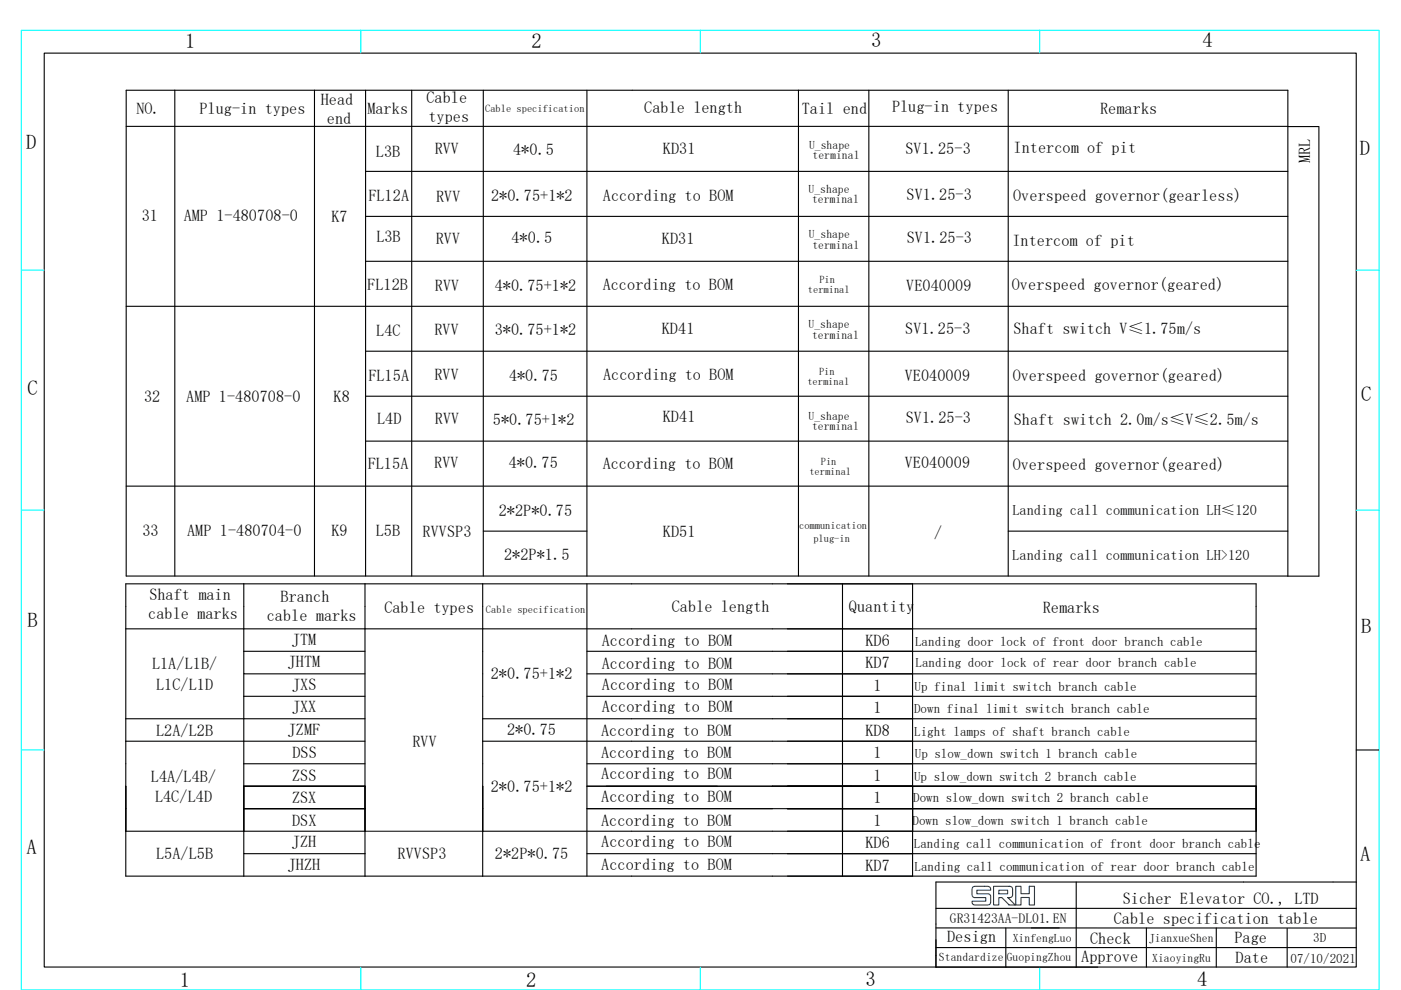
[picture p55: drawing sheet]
<svg xmlns="http://www.w3.org/2000/svg" width="297mm" height="210mm" viewBox="0 0 297 210" stroke-linecap="round" stroke-linejoin="round" font-family="sans-serif">
<defs><g id="words">
<g font-size="4.4">
<text x="39.3" y="10.1">1</text>
<text x="112.7" y="10.1">2</text>
<text x="184.7" y="10">3</text>
<text x="254.9" y="10">4</text>
<text x="5.5" y="31.7">D</text>
<text x="288.3" y="32.9">D</text>
<text x="5.8" y="83.7">C</text>
<text x="288.6" y="85">C</text>
<text x="5.8" y="133">B</text>
<text x="288.6" y="134.2">B</text>
<text x="5.6" y="181.2">A</text>
<text x="288.4" y="182.5">A</text>
<text x="38.1" y="209.3">1</text>
<text x="111.5" y="209.3">2</text>
<text x="183.5" y="209.1">3</text>
<text x="253.8" y="209.1">4</text>
</g>
<g font-size="3.5">
<text x="68" y="22.2">Head</text>
<text x="90.4" y="21.9">Cable</text>
<text x="189.1" y="23.8">Plug-in types</text>
<text x="28.9" y="24.2">NO.</text>
<text x="42.3" y="24.1">Plug-in types</text>
<text x="69.3" y="26.2">end</text>
<text x="77.9" y="24.2">Marks</text>
<text x="90.8" y="25.9">types</text>
<text x="136.6" y="24.1">Cable length</text>
<text x="170" y="24.3">Tail end</text>
<text x="233.3" y="24.2">Remarks</text>
<text x="79.7" y="33.2">L3B</text>
<text x="92.2" y="32.6">RVV</text>
<text x="108.8" y="32.8">4*0.5</text>
<text x="140.6" y="32.6">KD31</text>
<text x="192" y="32.6">SV1.25-3</text>
<text x="214.9" y="32.5">Intercom of pit</text>
<text x="277.8" y="34.6" transform="rotate(-90 277.8 34.6)">MRL</text>
<text x="30.1" y="47">31</text>
<text x="38.9" y="46.9">AMP 1-480708-0</text>
<text x="70.3" y="47">K7</text>
<text x="78.1" y="42.6">FL12A</text>
<text x="92.5" y="42.7">RVV</text>
<text x="104.1" y="42.7">2*0.75+1*2</text>
<text x="127.8" y="42.6">According to BOM</text>
<text x="192.2" y="42.4">SV1.25-3</text>
<text x="214.8" y="42.6">Overspeed governor(gearless)</text>
<text x="79.8" y="51.4">L3B</text>
<text x="92.4" y="51.7">RVV</text>
<text x="108.5" y="51.6">4*0.5</text>
<text x="140.4" y="51.7">KD31</text>
<text x="192.3" y="51.5">SV1.25-3</text>
<text x="214.7" y="52.2">Intercom of pit</text>
<text x="77.9" y="61.6">FL12B</text>
<text x="92.2" y="61.8">RVV</text>
<text x="104.9" y="61.8">4*0.75+1*2</text>
<text x="127.8" y="61.5">According to BOM</text>
<text x="192.2" y="61.8">VE040009</text>
<text x="214.5" y="61.5">Overspeed governor(geared)</text>
<text x="79.8" y="71.2">L4C</text>
<text x="92.1" y="71">RVV</text>
<text x="104.9" y="71.1">3*0.75+1*2</text>
<text x="140.3" y="70.8">KD41</text>
<text x="191.9" y="70.9">SV1.25-3</text>
<text x="214.9" y="70.7">Shaft switch V≤1.75m/s</text>
<text x="78.1" y="80.8">FL15A</text>
<text x="92.1" y="80.7">RVV</text>
<text x="107.9" y="80.9">4*0.75</text>
<text x="127.9" y="80.6">According to BOM</text>
<text x="191.8" y="80.8">VE040009</text>
<text x="214.7" y="80.9">Overspeed governor(geared)</text>
<text x="30.5" y="85.2">32</text>
<text x="39.5" y="85.2">AMP 1-480708-0</text>
<text x="70.7" y="85.3">K8</text>
<text x="92.2" y="89.9">RVV</text>
<text x="140.5" y="89.5">KD41</text>
<text x="192" y="89.8">SV1.25-3</text>
<text x="79.9" y="90">L4D</text>
<text x="104.5" y="90.1">5*0.75+1*2</text>
<text x="215" y="90.1">Shaft switch 2.0m/s≤V≤2.5m/s</text>
<text x="78" y="99.4">FL15A</text>
<text x="92.1" y="99.2">RVV</text>
<text x="107.9" y="99.4">4*0.75</text>
<text x="127.8" y="99.5">According to BOM</text>
<text x="191.8" y="99.2">VE040009</text>
<text x="214.7" y="99.6">Overspeed governor(geared)</text>
<text x="30.2" y="113.7">33</text>
<text x="39.7" y="113.7">AMP 1-480704-0</text>
<text x="70.3" y="113.7">K9</text>
<text x="79.7" y="113.7">L5B</text>
<text x="89.6" y="113.9">RVVSP3</text>
<text x="105.7" y="109.5">2*2P*0.75</text>
<text x="140.6" y="113.9">KD51</text>
<text x="106.9" y="118.8">2*2P*1.5</text>
<text x="198.1" y="114">/</text>
<text x="31.4" y="131.3">cable marks</text>
<text x="31.7" y="127.2">Shaft main</text>
<text x="56.6" y="131.7">cable marks</text>
<text x="59.5" y="127.7">Branch</text>
<text x="81.5" y="130">Cable types</text>
<text x="142.4" y="129.8">Cable length</text>
<text x="180" y="129.8">Quantity</text>
<text x="221.1" y="130.1">Remarks</text>
<text x="61.9" y="136.8">JTM</text>
<text x="127.6" y="137">According to BOM</text>
<text x="183.5" y="137">KD6</text>
<text x="32.2" y="142">L1A/L1B/</text>
<text x="61" y="141.6">JHTM</text>
<text x="104.1" y="144">2*0.75+1*2</text>
<text x="127.6" y="141.8">According to BOM</text>
<text x="183.5" y="141.8">KD7</text>
<text x="33.1" y="146.3">L1C/L1D</text>
<text x="62" y="146.3">JXS</text>
<text x="127.6" y="146.3">According to BOM</text>
<text x="185.2" y="146.5">1</text>
<text x="61" y="155.9">JZMF</text>
<text x="61.9" y="151.1">JXX</text>
<text x="107.5" y="155.9">2*0.75</text>
<text x="127.6" y="151">According to BOM</text>
<text x="185.2" y="151.3">1</text>
<text x="33.1" y="156.1">L2A/L2B</text>
<text x="62" y="160.8">DSS</text>
<text x="87.5" y="158.4">RVV</text>
<text x="127.4" y="156.1">According to BOM</text>
<text x="127.4" y="160.9">According to BOM</text>
<text x="183.5" y="156">KD8</text>
<text x="185.2" y="160.8">1</text>
<text x="32" y="165.8">L4A/L4B/</text>
<text x="62" y="165.6">ZSS</text>
<text x="104.1" y="168">2*0.75+1*2</text>
<text x="127.5" y="165.3">According to BOM</text>
<text x="185.2" y="165.6">1</text>
<text x="32.9" y="170.1">L4C/L4D</text>
<text x="61.9" y="170.4">ZSX</text>
<text x="127.5" y="170.1">According to BOM</text>
<text x="185.2" y="170.4">1</text>
<text x="61.9" y="179.7">JZH</text>
<text x="61.9" y="175.1">DSX</text>
<text x="127.4" y="175.2">According to BOM</text>
<text x="127.5" y="179.7">According to BOM</text>
<text x="183.5" y="179.9">KD6</text>
<text x="185.2" y="175.1">1</text>
<text x="33.1" y="182.3">L5A/L5B</text>
<text x="61" y="184.5">JHZH</text>
<text x="84.3" y="182.3">RVVSP3</text>
<text x="104.9" y="182.1">2*2P*0.75</text>
<text x="127.5" y="184.5">According to BOM</text>
<text x="183.5" y="184.7">KD7</text>
<text x="238" y="191.7">Sicher Elevator CO., LTD</text>
<text x="236.2" y="196">Cable specification table</text>
<text x="200.8" y="199.9">Design</text>
<text x="231.1" y="200.2">Check</text>
<text x="261.7" y="200">Page</text>
<text x="229.3" y="204">Approve</text>
<text x="262" y="204.2">Date</text>
</g>
<g font-size="3">
<text x="214.7" y="109.1">Landing call communication LH≤120</text>
<text x="214.6" y="118.7">Landing call communication LH&gt;120</text>
</g>
<text font-size="2.9" x="201.4" y="195.8">GR31423AA-DL01.EN</text>
<g font-size="2.8">
<text x="194" y="136.9">Landing door lock of front door branch cable</text>
<text x="194.1" y="141.5">Landing door lock of rear door branch cable</text>
<text x="193.9" y="146.6">Up final limit switch branch cable</text>
<text x="193.8" y="151.2">Down final limit switch branch cable</text>
<text x="193.8" y="156">Light lamps of shaft branch cable</text>
<text x="194" y="160.7">Up slow_down switch 1 branch cable</text>
<text x="193.8" y="165.7">Up slow_down switch 2 branch cable</text>
<text x="193.6" y="170">Down slow_down switch 2 branch cable</text>
<text x="193.5" y="175">Down slow_down switch 1 branch cable</text>
<text x="193.8" y="179.8">Landing call communication of front door branch cable</text>
<text x="193.9" y="184.7">Landing call communication of rear door branch cable</text>
<text x="278.4" y="199.9">3D</text>
<text x="273.6" y="204.2">07/10/2021</text>
</g>
<g font-size="2.5">
<text x="171.5" y="31.5">U_shape</text>
<text x="172.3" y="33.7">terminal</text>
<text x="171.4" y="41">U_shape</text>
<text x="172.2" y="43.1">terminal</text>
<text x="171.5" y="50.6">U_shape</text>
<text x="172.2" y="52.8">terminal</text>
<text x="171.4" y="69.7">U_shape</text>
<text x="172.2" y="71.8">terminal</text>
<text x="171.4" y="89">U_shape</text>
<text x="172.2" y="91.2">terminal</text>
<text x="199.1" y="203.9">Standardize</text>
<text x="213.5" y="203.8">GuopingZhou</text>
<text x="214.7" y="199.8">XinfengLuo</text>
<text x="243.6" y="199.8">JianxueShen</text>
<text x="244.3" y="203.9">XiaoyingRu</text>
</g>
<g font-size="2.2">
<text x="102.9" y="23.7">Cable specification</text>
<text x="171.3" y="62.1">terminal</text>
<text x="173.7" y="60">Pin</text>
<text x="171.2" y="81.6">terminal</text>
<text x="173.7" y="79.5">Pin</text>
<text x="171.6" y="100.7">terminal</text>
<text x="174.1" y="98.6">Pin</text>
<text x="169.5" y="112.3">communication</text>
<text x="172.5" y="115">plug-in</text>
<text x="103" y="130.1">Cable specification</text>
</g>
</g></defs>
<g fill="none" stroke="#000" stroke-width=".23">
<path d="M9.4 11.3h278.1v193.8h-278.1zM37.1 19.1v103.1M66.7 19.1h102.6M66.7 19.1h-39.9v103.1h252.8v-95.4M66.7 19.1v103.1M77.5 19.1v103.1M87.3 19.1v103.1M102.5 19.1v103.1M124.4 19.1v103.1M169.3 19.1h103.7v103.1M169.3 19.1v103.1M184.2 19.1v103.1"/>
<path d="M213.8 19.1v103.1M26.8 26.8h252.8M77.5 36.4h195.6M77.5 45.9h195.6M77.5 55.4h195.6M26.8 65h246.2M77.5 74.5h195.5M77.5 84h195.5M77.5 93.6h195.5M26.8 103.1h246.2M102.5 112.7h21.9M213.8 112.7h59.3"/>
<path d="M26.7 133.4h239.6M26.7 133.4v19M26.7 133.4v-9.6h239.6v9.6M51.7 123.8v14.3M51.7 138.1v4.8h25.7M51.7 138.1h25.7M77.4 123.8v47.7M102.3 123.8v52.5M124.4 123.8v62M178.6 123.8v62M193.5 123.8v47.7M266.3 133.4v38.1"/>
<path d="M266.3 138.1h-141.9M26.7 152.4h50.7M26.7 157.2h50.7M26.7 152.4v23.9M51.7 142.9v38.2h25.7M51.7 147.7h25.7M266.3 157.2h-164M266.3 152.4h-164M266.3 142.9h-141.9M266.3 147.7h-141.9M287.5 159.1h4.9M26.7 176.3v9.5h75.6"/>
<path d="M26.7 176.3h50.7M51.7 162h25.7M51.7 171.5h25.7M77.4 171.5h-25.7v-4.7h25.7v19M102.3 176.3v9.5M124.4 166.8h141.9v9.5h-164M193.5 166.8v19M266.3 171.5v14.3h-164M266.3 162h-141.9M266.3 171.5h-141.9M51.7 181.1v4.7M198.4 196.8h89.2"/>
<path d="M198.4 192.7h89.2M213.3 196.8v8.3M228.2 187.1v18M243.1 196.8v8.3M257.9 196.8v8.3M266.3 181.1h-141.9M272.9 196.9v8.2M287.6 187.1h-89.2v18h34.3M198.4 201h89.2"/>
</g>
<path d="M4.5 6.4h287.9v203.6h-287.9zM76.5 6.4v4.9M148.5 6.4v4.9M220.4 6.4v4.9M4.5 57.3h4.9M287.5 57.3h4.9M4.5 108.2h4.9M287.5 108.2h4.9M4.5 159.1h4.9M76.5 205.1v4.9M148.5 205.1v4.9M220.4 205.1v4.9" fill="none" stroke="#0ff" stroke-width=".23"/>
<path d="M206.3 188.1l.8-.1a5.2 5.2 0 0 1 2.8 .2l.1 .6h-2.9v.8h2.4l.4 .2a2.8 2.8 0 0 1-.1 2.1h-3.4l-.3-.4v-.4h2.9v-.7h-1.9a.82 .82 0 0 1-.9-.2 .82 .82 0 0 1-.1-.9v-.8zM210.7 188l3.7 .1a2.02 2.02 0 0 1 0 2.2l-.7 .1 1.5 1.5h-1.2l-1.6-1.5h-.6v1.5h-1.1zM211.8 188.8h1.8v.8h-1.8zM215.3 188h1.2v1.6h1.7v-1.6h1.1v3.9h-1.1v-1.5h-1.7v1.5h-1.2z" fill="none" stroke="#003f7e" stroke-width=".23"/>
<path d="M77.4 176.3h24.9" fill="none" stroke="#000" stroke-width=".21"/>
<use href="#words"/>
</svg>
